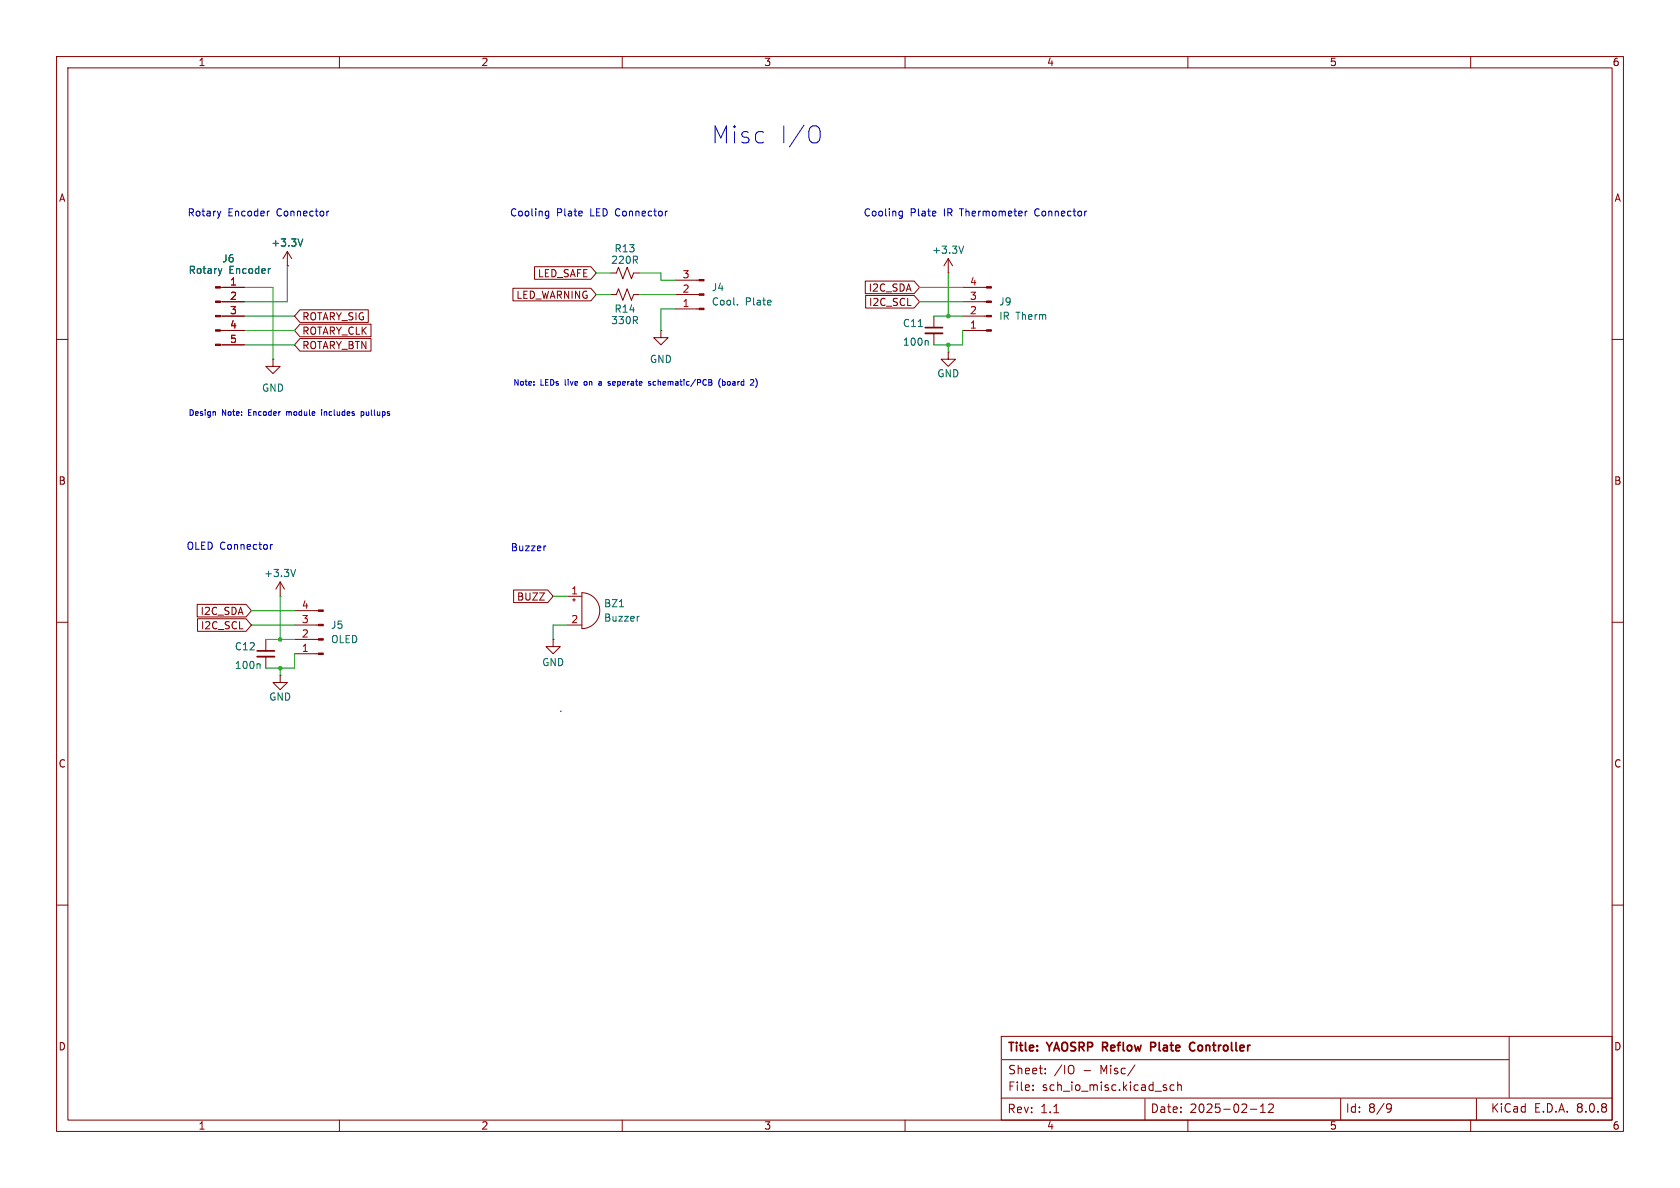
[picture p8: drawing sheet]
<svg xmlns="http://www.w3.org/2000/svg" width="297mm" height="210mm" viewBox="0 0 297 210" stroke-linecap="round" stroke-linejoin="round" font-family="sans-serif">
<defs><g id="words">
<g font-size="4.2" fill="#0000c2">
<text x="125.8" y="25.6">Misc</text>
<text x="137.8" y="25.6">I/O</text>
</g>
<g font-size="2.1" fill="#840000">
<text x="178" y="186.3">Title:</text>
<text x="178.1" y="190.1">Sheet:</text>
<text x="185.3" y="186.3">YAOSRP</text>
<text x="186.3" y="190.1">/IO</text>
<text x="191.5" y="190.1">-</text>
<text x="194.7" y="190.1">Misc/</text>
<text x="195.6" y="186.3">Reflow</text>
<text x="204.7" y="186.3">Plate</text>
<text x="212.2" y="186.3">Controller</text>
<text x="178" y="197">Rev:</text>
<text x="178.1" y="193.1">File:</text>
<text x="183.9" y="197">1.1</text>
<text x="184.2" y="193.1">sch_io_misc.kicad_sch</text>
<text x="203.3" y="196.9">Date:</text>
<text x="210.3" y="196.9">2025-02-12</text>
<text x="237.8" y="196.9">Id:</text>
<text x="241.9" y="196.9">8/9</text>
<text x="263.5" y="196.9">KiCad</text>
<text x="271.2" y="196.9">E.D.A.</text>
<text x="278.8" y="196.9">8.0.8</text>
</g>
<g font-size="1.8" fill="#840000">
<text x="35" y="11.9">1</text>
<text x="85" y="11.9">2</text>
<text x="135" y="11.9">3</text>
<text x="185" y="11.9">4</text>
<text x="235" y="11.9">5</text>
<text x="285" y="11.9">6</text>
<text x="10.3" y="35.9">A</text>
<text x="285.3" y="35.9">A</text>
<text x="91.2" y="53">LED_WARNING</text>
<text x="95" y="49.2">LED_SAFE</text>
<text x="153.5" y="51.8">I2C_SDA</text>
<text x="53.3" y="59.4">ROTARY_CLK</text>
<text x="53.3" y="56.8">ROTARY_SIG</text>
<text x="153.5" y="54.3">I2C_SCL</text>
<text x="53.3" y="61.9">ROTARY_BTN</text>
<text x="10.3" y="85.9">B</text>
<text x="285.3" y="85.9">B</text>
<text x="91.3" y="106.4">BUZZ</text>
<text x="35.4" y="108.9">I2C_SDA</text>
<text x="35.4" y="111.4">I2C_SCL</text>
<text x="10.3" y="135.9">C</text>
<text x="285.3" y="135.9">C</text>
<text x="10.3" y="185.9">D</text>
<text x="285.3" y="185.9">D</text>
<text x="35" y="199.9">1</text>
<text x="85" y="199.9">2</text>
<text x="135" y="199.9">3</text>
<text x="185" y="199.9">4</text>
<text x="235" y="199.9">5</text>
<text x="285" y="199.9">6</text>
</g>
<g font-size="1.8" fill="#0000c2">
<text x="33.1" y="38.5">Rotary</text>
<text x="40.3" y="38.5">Encoder</text>
<text x="49" y="38.5">Connector</text>
<text x="90.1" y="38.5">Cooling</text>
<text x="98.4" y="38.5">Plate</text>
<text x="104.4" y="38.5">LED Connector</text>
<text x="152.6" y="38.5">Cooling</text>
<text x="160.9" y="38.5">Plate</text>
<text x="167" y="38.5">IR</text>
<text x="170" y="38.5">Thermometer</text>
<text x="183.4" y="38.5">Connector</text>
<text x="32.9" y="97.4">OLED Connector</text>
<text x="90.2" y="97.6">Buzzer</text>
</g>
<g font-size="1.8" fill="#006464">
<text x="39.2" y="46.6">J6</text>
<text x="47.9" y="43.8">+3.3V</text>
<text x="107.9" y="46.8">220R</text>
<text x="108.5" y="44.8">R13</text>
<text x="164.7" y="45.1">+3.3V</text>
<text x="33.3" y="48.6">Rotary</text>
<text x="40.5" y="48.6">Encoder</text>
<text x="125.7" y="51.7">J4</text>
<text x="107.9" y="57.5">330R</text>
<text x="108.5" y="55.5">R14</text>
<text x="125.7" y="54.2">Cool.</text>
<text x="131.7" y="54.2">Plate</text>
<text x="159.5" y="58">C11</text>
<text x="176.5" y="54.2">J9</text>
<text x="176.5" y="56.7">IR</text>
<text x="179.6" y="56.7">Therm</text>
<text x="114.8" y="64.4">GND</text>
<text x="159.5" y="61.3">100n</text>
<text x="46.2" y="69.4">GND</text>
<text x="165.6" y="66.9">GND</text>
<text x="46.6" y="102.2">+3.3V</text>
<text x="106.7" y="107.5">BZ1</text>
<text x="58.4" y="111.4">J5</text>
<text x="58.4" y="113.9">OLED</text>
<text x="106.7" y="110.1">Buzzer</text>
<text x="41.4" y="118.5">100n</text>
<text x="41.4" y="115.2">C12</text>
<text x="95.8" y="118">GND</text>
<text x="47.5" y="124.1">GND</text>
</g>
<g font-size="1.8" fill="#a90000">
<text x="40.6" y="50.5">1</text>
<text x="40.6" y="53.1">2</text>
<text x="120.6" y="51.8">2</text>
<text x="120.6" y="49.3">3</text>
<text x="171.4" y="53.1">3</text>
<text x="171.4" y="50.5">4</text>
<text x="40.6" y="55.6">3</text>
<text x="40.6" y="58.2">4</text>
<text x="120.6" y="54.4">1</text>
<text x="171.4" y="58.2">1</text>
<text x="171.4" y="55.6">2</text>
<text x="40.6" y="60.7">5</text>
<text x="53.3" y="107.7">4</text>
<text x="100.9" y="105.2">1</text>
<text x="53.3" y="112.8">2</text>
<text x="53.3" y="110.2">3</text>
<text x="100.9" y="110.2">2</text>
<text x="53.3" y="115.3">1</text>
</g>
<g font-size="1.4" fill="#0000c2">
<text x="90.7" y="68.5">Note:</text>
<text x="95.6" y="68.5">LEDs</text>
<text x="100.1" y="68.5">live</text>
<text x="103.7" y="68.5">on</text>
<text x="106.6" y="68.5">a</text>
<text x="108.5" y="68.5">seperate</text>
<text x="115.9" y="68.5">schematic/PCB</text>
<text x="128.5" y="68.5">(board</text>
<text x="33.3" y="73.9">Design</text>
<text x="39.2" y="73.9">Note:</text>
<text x="44.1" y="73.9">Encoder</text>
<text x="51.1" y="73.9">module</text>
<text x="57.5" y="73.9">includes</text>
<text x="64.8" y="73.9">pullups</text>
</g>
</g></defs>
<g fill="none" stroke="#840000" stroke-width=".18">
<path d="M10 10h277v190h-277zM12 12h273v186h-273zM60 10v2M110 10v2M160 10v2M210 10v2M260 10v2M39 50.8h4.2M39 53.3h4.2M39 55.9h4.2M39 58.4h4.2M50.8 47h.1"/>
<path d="M50.8 44.5l-.8 1.2M50.8 44.5v2.5M50.8 44.5l.8 1.2M53 59.8h12.6v2.3h-12.6l-.9-1.1zM53 57.3h12.6v2.2h-12.6l-.9-1.1zM53 54.8h12.1v2.2h-12.1l-.9-1.1zM90.7 51h13.8l.9 1.1-.9 1.1h-13.8zM94.5 47.1h10l.9 1.2-.9 1.1h-10zM107.9 52.1h1.1l.3-1 .8 2 .8-2 .7 2 .4-1h1M107.9 48.3h1.1l.3-1.1 .8 2.1 .8-2.1 .7 2.1 .4-1h1M116.8 58.4v1.3h1.3l-1.3 1.3-1.2-1.3h1.2M116.8 58.4h.1"/>
<path d="M119.4 52.1h4.2M119.4 49.5h4.2M119.4 54.6h4.2M153 49.7h8.6l1 1.1-1 1.1h-8.6zM153 52.2h8.6l1 1.1-1 1.2h-8.6zM165.1 55.9v2M165.1 58.9v2.1M167.6 48.3h.1M167.6 45.7l-.7 1.3M167.6 45.7v2.6M167.6 45.7l.8 1.3M170.2 50.8h4.2"/>
<path d="M170.2 53.3h4.2M170.2 55.9h4.2M170.2 58.4h4.2M10 60h2M39 61h4.2M48.3 63.5v1.3h1.2l-1.2 1.2-1.3-1.2h1.3M48.3 63.5h.1M167.6 62.2v1.3h1.3l-1.3 1.3-1.2-1.3h1.2M167.6 62.2h.1M285 60h2M10 110h2M34.9 106.8h8.6l.9 1.2-.9 1.1h-8.6z"/>
<path d="M34.9 109.4h8.6l.9 1.1-.9 1.1h-8.6zM47 113v2.1M47 116.1v2M49.5 105.4h.1M49.5 119.4v1.3h1.3l-1.3 1.2-1.2-1.2h1.2M49.5 119.4h.1M49.5 102.9l-.7 1.2M49.5 102.9v2.5M49.5 102.9l.8 1.2M52.1 110.5h4.2M52.1 108h4.2M52.1 113h4.2"/>
<path d="M52.1 115.6h4.2M90.8 104.3h6l1 1.1-1 1.1h-6zM97.8 113v1.3h1.3l-1.3 1.3-1.3-1.3h1.3M97.8 113h.1M100.3 105.4h2.6M100.3 110.5h2.6M101.2 106h.5M101.5 105.8v.5M102.9 104.8a3.2 3.2 0 0 1 3.1 3.2 3.2 3.2 0 0 1-3.1 3.1zM285 110h2M10 160h2M285 160h2"/>
<path d="M60 198v2M110 198v2M160 198v2M177 194.1h108M177 183.2h108v14.8h-108zM177.2 187.3h89.5M182.6 192.6v.2M182.6 191.8v.2M184.8 189.7v.1M184.8 188.9v.1M186.3 196.7h.9M189.6 188.4a1.07 1.07 0 0 1 0 1.4"/>
<path d="M200.6 188.3l-1.2 1.9M202.4 194.3v3.7M206.1 192.3l.2 .2-.2 .3M206.1 191.8h.1M207.6 191.8h-.5l-.3 .2v.5l.2 .2h.6M208.2 191.9l.2-.1h.4v1M208.2 191.3v1.5M210 198v2M221.1 196.1h1.1M222.8 196.7h.9M222.8 195.6l.5-.4v1.5M224.3 195.3l.5-.1 .3 .1v.3l-.9 1.1h.9"/>
<path d="M237 194.2v3.8M245.4 195.1l.5 .2a.99 .99 0 0 1-.4 1.3h-.2M246 195.8l-.3 .3h-.3M260 198v2M261 194.2v3.8M266.8 183.2v10.8"/>
</g>
<path d="M163.6 57.9h3M45.5 115.1h3M194.9 185.1h.6M195.5 184.3h-.6v1.5M204.2 184.3h-.8v1.5M204.2 185l-.8 .1M210.3 185.1a.56 .56 0 0 0 .3 .6 .56 .56 0 0 0 .6-.1M211.2 184.4v-.1a.58 .58 0 0 0-.7 .1 .58 .58 0 0 0-.2 .5" fill="none" stroke="#840000" stroke-width=".3"/>
<path d="M39.2 47.5l-.3 .8M47.8 47.5h-.2M53.5 42.2l-.4 1.3M130.4 53.8v.1M162.3 57.7h.8M170.4 43.5l-.5 1.3M163.9 60.2l.2 .2v.6M45.8 117.3l.2 .2v.7M52.3 100.7l-.5 1.2M109.5 107.3h.7M113 109h-.2" fill="none" stroke="#006464" stroke-width=".18"/>
<g fill="#840000" stroke="#840000" stroke-width=".18">
<path d="M123.6 49.4h.9v.3h-.9z"/>
<path d="M123.6 51.9h.9v.3h-.9z"/>
<path d="M123.6 54.5h.9v.2h-.9z"/>
<path d="M174.4 50.7h.9v.2h-.9z"/>
<path d="M174.4 53.2h.9v.3h-.9z"/>
<path d="M174.4 55.8h.9v.2h-.9z"/>
<path d="M174.4 58.3h.9v.2h-.9z"/>
<path d="M38.1 60.8h.9v.3h-.9z"/>
<path d="M38.1 58.3h.9v.2h-.9z"/>
<path d="M38.1 55.8h.9v.2h-.9z"/>
<path d="M38.1 53.2h.9v.3h-.9z"/>
<path d="M38.1 50.7h.9v.2h-.9z"/>
<path d="M56.3 107.8h.8v.3h-.8z"/>
<path d="M56.3 110.4h.8v.2h-.8z"/>
<path d="M56.3 112.9h.8v.3h-.8z"/>
<path d="M56.3 115.4h.8v.3h-.8z"/>
</g>
<path d="M163.6 58.9h3M45.5 116.1h3" fill="none" stroke="#840000" stroke-width=".33"/>
<g fill="none" stroke="#0000c2" stroke-width=".18">
<path d="M39 37.3l-.3 .9M47.6 37.3l-.2 .1M58.1 37.3l-.3 .3M96.5 38.1h.5M96.5 37.4h.5M97 37.3v1.1l-.1 .1-.3 .1M118 37.3l-.3 .1M144.6 22.4a2.13 2.13 0 0 1 0 2.7M159 38.1h.5M159 37.4h.5M159.5 37.3v1.1l-.1 .1-.3 .1M181.6 37.3l-.4 .3"/>
<path d="M37.9 72.8l.2 .1v.5M50.7 72.8v.6M50.7 72.8v.1M56.9 72.4v.1M56.9 72.8v.6M63.9 72.8v1M63.9 72.8h.2l.2 .2-.1 .4h-.3M94.4 68v.1M94.4 67.5v.1M103.3 67.5v.5M106.2 67.4l-.3 .1M106.2 67.7l-.4 .2 .1 .2h.3"/>
<path d="M107.8 67.8l.1 .1-.1 .2M107.8 67.4l.1 .1M115 67.5l-.2-.1-.2 .2 .1 .1 .3 .1v.3h-.4M115.5 67.5v.5M125.8 67.7v.3M127.3 67a1.15 1.15 0 0 0 0 1.5M127.7 67.5h.5M127.7 67.1v1M128.2 68l-.5 .1M132.8 67.1h.4l.1 .3-.7 .7h.7M133.6 67a1.15 1.15 0 0 1 0 1.5M47.8 96.3v.8"/>
<path d="M48.2 96.3l-.4 .2M96.5 96.5l-.2 .1M99.1 125.7h.1"/>
</g>
<g fill="none" stroke="#009600" stroke-width=".18">
<path d="M43.2 58.4h8.9M43.2 50.8h5.1v12.7M43.2 55.9h8.9M50.8 47v6.3h-7.6M105.4 48.3h2.5M105.4 52.1h2.5M113 48.3h3.8v1.2h2.6M113 52.1h6.4M119.4 54.6h-2.6v3.8M162.6 50.8h7.6M162.6 53.3h7.6M165.1 55.9h5.1"/>
<path d="M167.6 48.3v7.6M170.2 58.4v2.6h-5.1M43.2 61h8.9M167.6 61v1.2M44.4 108h7.7M44.4 110.5h7.7M47 113h5.1M49.5 105.4v7.6M49.5 118.1v1.3M52.1 115.6v2.5h-5.1M97.8 105.4h2.5M100.3 110.5h-2.5v2.5"/>
</g>
<g fill="#009600" stroke="#009600" stroke-width=".18">
<circle cx="167.6" cy="61" r=".3"/>
<circle cx="167.6" cy="55.9" r=".3"/>
<circle cx="49.5" cy="113" r=".3"/>
<circle cx="49.5" cy="118.1" r=".3"/>
</g>
<use href="#words"/>
</svg>
